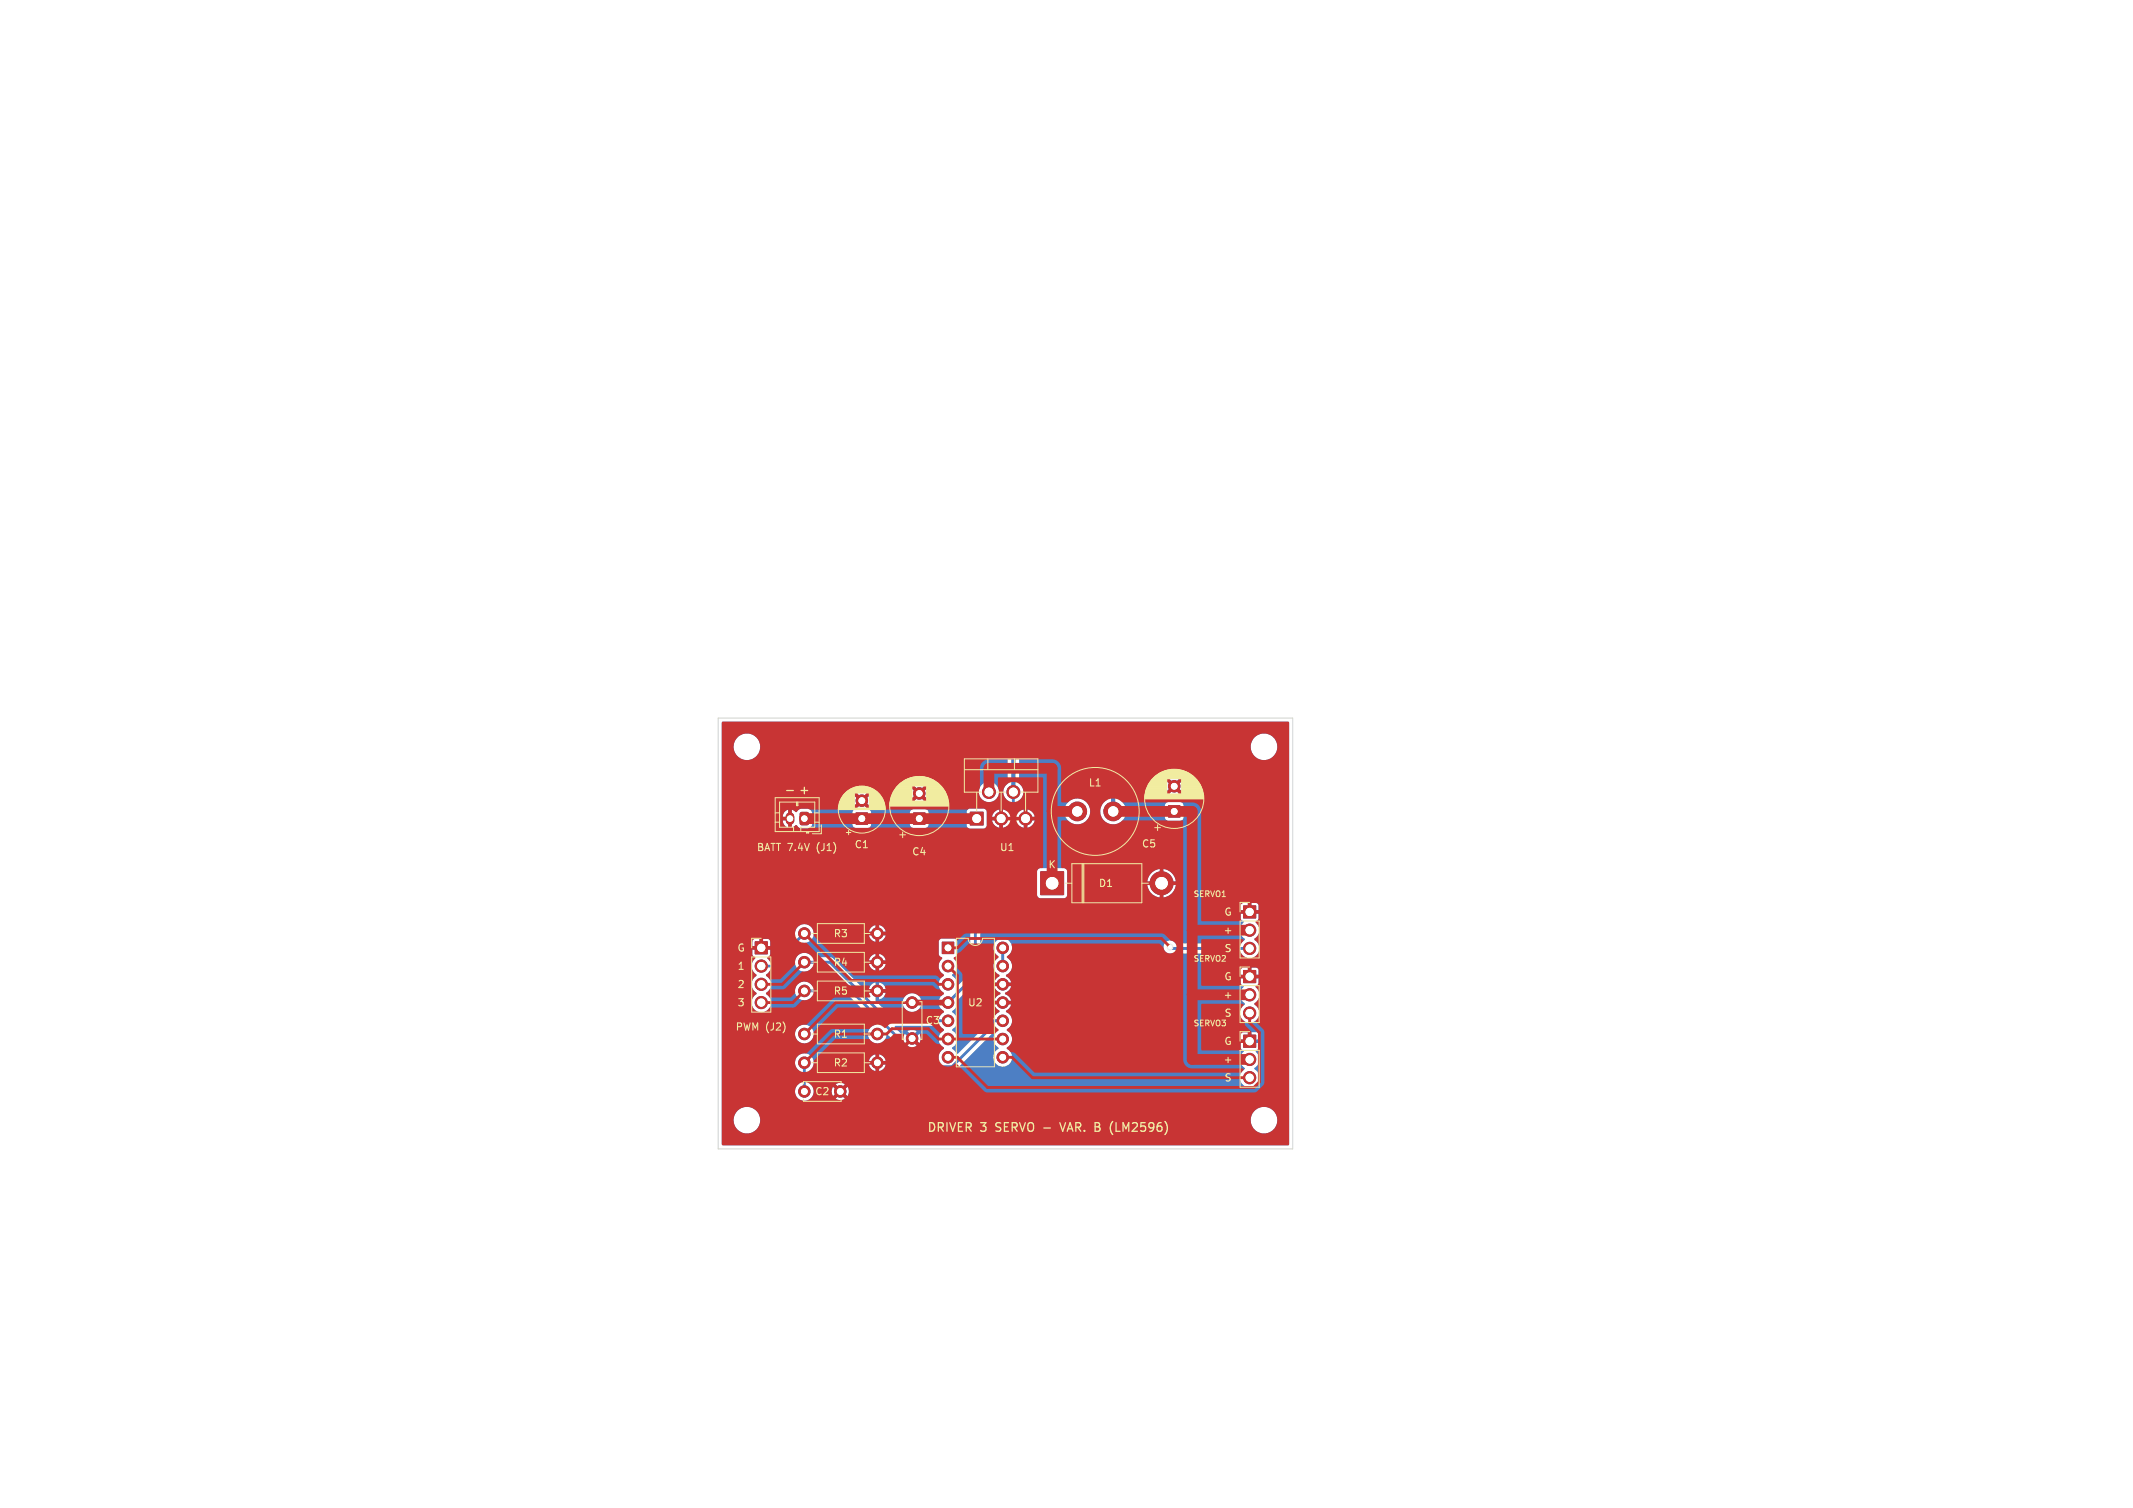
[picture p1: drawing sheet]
<svg xmlns="http://www.w3.org/2000/svg" width="297mm" height="210mm" viewBox="0 0 297 210" stroke-linecap="round" stroke-linejoin="round" font-family="sans-serif">
<defs><g id="words">
<g font-size="1.7" fill="#f2eda1">
<text x="111.1" y="110.9">+</text>
<text x="129" y="157.9">DRIVER</text>
<text x="136.5" y="157.9">3</text>
<text x="138.9" y="157.9">SERVO -</text>
<text x="148.5" y="157.9">VAR. B</text>
<text x="156" y="157.9">(LM2596)</text>
</g>
<g font-size="1.4" fill="#f2eda1">
<text x="151.5" y="109.7">L1</text>
<text x="105.3" y="118.7">BATT 7.4V</text>
<text x="113.9" y="118.7">(J1)</text>
<text x="118.9" y="118.3">C1</text>
<text x="126.9" y="119.3">C4</text>
<text x="139.1" y="118.7">U1</text>
<text x="158.9" y="118.2">C5</text>
<text x="145.9" y="121.1">K</text>
<text x="152.9" y="123.7">D1</text>
<text x="116" y="130.7">R3</text>
<text x="170.3" y="130.3">+</text>
<text x="170.4" y="127.7">G</text>
<text x="102.6" y="132.7">G</text>
<text x="102.6" y="135.3">1</text>
<text x="102.6" y="137.8">2</text>
<text x="116" y="134.7">R4</text>
<text x="170.4" y="136.7">G</text>
<text x="170.4" y="132.8">S</text>
<text x="102.3" y="143.7">PWM (J2)</text>
<text x="102.6" y="140.3">3</text>
<text x="116" y="138.7">R5</text>
<text x="128.8" y="142.8">C3</text>
<text x="134.7" y="140.3">U2</text>
<text x="170.3" y="139.3">+</text>
<text x="170.4" y="141.8">S</text>
<text x="116" y="144.7">R1</text>
<text x="116" y="148.7">R2</text>
<text x="170.3" y="148.3">+</text>
<text x="170.4" y="145.7">G</text>
<text x="113.4" y="152.7">C2</text>
<text x="170.4" y="150.8">S</text>
</g>
<g font-size="1.1" fill="#f2eda1">
<text x="166.1" y="125.1">SERVO1</text>
<text x="166.1" y="134.1">SERVO2</text>
<text x="166.1" y="143.1">SERVO3</text>
</g>
</g></defs>
<g fill="#4d7fc4" stroke="#4d7fc4" stroke-width=".14">
<path d="M131.2 131.2h1.6v1.6h-1.6z"/>
<path d="M173.2 135.2h1.7v1.7h-1.7z"/>
<path d="M111.5 113.2l.9-.1 .2 .2v1.3l-.2 .3h-.7l-.3-.2z"/>
<path d="M162.7 112.2h1.6v1.6h-1.6z"/>
<path d="M119.2 113.2h1.6v1.6h-1.6z"/>
<path d="M173.2 144.2h1.7v1.7h-1.7z"/>
<path d="M105.1 131.2h1.7v1.6h-1.7z"/>
<path d="M173.2 126.2h1.7v1.6h-1.7z"/>
<path d="M144.9 121.4h3.2v3.2h-3.2z"/>
<path d="M127.2 113.2h1.6v1.6h-1.6z"/>
<path d="M135.1 113.1h1.8v1.8h-1.8z"/>
<circle cx="132" cy="134.5" r=".8"/>
<circle cx="132" cy="137.1" r=".8"/>
<circle cx="132" cy="139.6" r=".8"/>
<circle cx="132" cy="142.2" r=".8"/>
<circle cx="132" cy="144.7" r=".8"/>
<circle cx="132" cy="147.2" r=".8"/>
<circle cx="139.6" cy="147.2" r=".8"/>
<circle cx="139.6" cy="144.7" r=".8"/>
<circle cx="139.6" cy="142.2" r=".8"/>
<circle cx="139.6" cy="139.6" r=".8"/>
<circle cx="139.6" cy="137.1" r=".8"/>
<circle cx="139.6" cy="134.5" r=".8"/>
<circle cx="139.6" cy="132" r=".8"/>
<circle cx="174" cy="138.5" r=".85"/>
<circle cx="174" cy="141.1" r=".85"/>
<circle cx="163.5" cy="109.5" r=".8"/>
<circle cx="112" cy="130" r=".8"/>
<circle cx="122.2" cy="130" r=".8"/>
<circle cx="127" cy="139.6" r=".8"/>
<circle cx="127" cy="144.6" r=".8"/>
<circle cx="120" cy="111.5" r=".8"/>
<circle cx="174" cy="147.5" r=".85"/>
<circle cx="174" cy="150.1" r=".85"/>
<circle cx="150" cy="113" r="1.3"/>
<circle cx="155" cy="113" r="1.3"/>
<circle cx="106" cy="134.5" r=".85"/>
<circle cx="106" cy="137.1" r=".85"/>
<circle cx="106" cy="139.6" r=".85"/>
<circle cx="112" cy="144" r=".8"/>
<circle cx="122.2" cy="144" r=".8"/>
<circle cx="174" cy="129.5" r=".85"/>
<circle cx="174" cy="132.1" r=".85"/>
<circle cx="112" cy="148" r=".8"/>
<circle cx="122.2" cy="148" r=".8"/>
<circle cx="161.7" cy="123" r="1.6"/>
<circle cx="112" cy="134" r=".8"/>
<circle cx="122.2" cy="134" r=".8"/>
<circle cx="128" cy="110.5" r=".8"/>
<circle cx="112" cy="152" r=".8"/>
<circle cx="117" cy="152" r=".8"/>
<circle cx="112" cy="138" r=".8"/>
<circle cx="122.2" cy="138" r=".8"/>
<circle cx="137.7" cy="110.3" r=".9"/>
<circle cx="139.4" cy="114" r=".9"/>
<circle cx="141.1" cy="110.3" r=".9"/>
<circle cx="142.8" cy="114" r=".9"/>
</g>
<path d="M110 113.7v.6" fill="none" stroke="#4d7fc4" stroke-width="1.2"/>
<circle cx="162.9" cy="131.9" r=".4" fill="#ececec" stroke="#ececec" stroke-width=".14"/>
<path d="M141.1 110.3v-6.3h13.9v9" fill="none" stroke="#4d7fc4" stroke-width=".6"/>
<path d="M141.1 110.3v5.2l-5.3 5.3v15l-3.8 3.8M112 130l-4.5 4.5h-1.5M112 134h3.6l8.1 8.2h8.3M112 138h6.5l10.6 10.6h3.5l5.7-5.8v-.6h1.3M139.6 132v2.5M162.9 131.9l.2 .2h10.9M112 148v4" fill="none" stroke="#4d7fc4" stroke-width=".4"/>
<g fill="#4d7fc4">
<path d="M124.6 142.9h6.2l.6 .4v.2a1.4 1.4 0 0 0 0 2.5v.1a1.36 1.36 0 0 0-.6 1.6l-.2 .2-1.3-.1-1.8-1.8v-.3l.2-.1-.7-.6 .2-.1 .2-.2 .6 .6a1.19 1.19 0 0 0 0-1.3l-.6 .6-.1-.2-.3-.2 .7-.6-.6-.2-.6 .1-.2 .1 .7 .6-.3 .2-.1 .2-.6-.6-.1 .2h-.2l-1.1-1.1z"/>
<path d="M100.5 100.6l.1-.1h78.8l.1 .1v58.8l-.1 .1h-78.8l-.1-.1v-3.3h1.6a1.85 1.85 0 0 0 1.9 1.8 1.85 1.85 0 0 0 1.8-1.8h68.3l.1 .2a1.86 1.86 0 0 0 2.9 1.2 1.86 1.86 0 0 0-.3-3.2 1.86 1.86 0 0 0-2.7 1.8h-68.3l.1-.2a1.86 1.86 0 0 0-2-1.8 1.86 1.86 0 0 0-1.8 2h-1.6v-4.1h10.2v.2a1.31 1.31 0 0 0 1.4 1.1 1.31 1.31 0 0 0 1.2-1.3h2.5l.2 .7 .6-.7 .1 .2 .3 .2-.7 .6 .6 .2 .8-.2-.7-.6 .2-.1 .2-.3 .6 .7a1.19 1.19 0 0 0 0-1.4l-.6 .7-.2-.3-.2-.1 .7-.6-.8-.2-.6 .2 .7 .6-.2 .1-.2 .3-.6-.7-.2 .7h-2.5a1.79 1.79 0 0 0-.6-1.2v-.7h59.9a1.36 1.36 0 0 0 2.1 1.1 1.36 1.36 0 0 0 0-2.3v-.2a1.37 1.37 0 0 0 .2-2.2v-.2l.3-.3 .1-.8h-.9v-.4h.9l-.1-.8-.3-.2h-.6v.8h-.6v-.8h-.7l-.2 .1-.1 .9h.9v.4h-.9l.1 .8 .4 .4a1.44 1.44 0 0 0 .1 2.3v.2a1.43 1.43 0 0 0-.7 1.2h-59.9v-1l.4-.4 .2-.5h7.7l.3 .6 .6 .4v-.9l.2 .1 .3-.1v.9l.7-.4 .2-.6h-.8l.1-.2-.1-.2h.8l-.2-.6-.7-.4v.9l-.2-.1-.3 .1v-.9l-.6 .4-.3 .6h.8v.2v.2h-8.5a1.32 1.32 0 0 0-1.9-1.4 1.32 1.32 0 0 0-.1 2.4v1.7a1.35 1.35 0 0 0-.6 1.1h-10.2v-8h10.2v.2a1.31 1.31 0 0 0 2.1 .8 1.31 1.31 0 0 0-.2-2.2 1.31 1.31 0 0 0-1.9 1.2h-10.2v-4.4h4.1l.1 .3a1.36 1.36 0 0 0 2.1 .8 1.36 1.36 0 0 0-.1-2.3v-.1l.3-.3h3.7a1.35 1.35 0 0 0 1 1.3 1.35 1.35 0 0 0 1.5-.6h5l3.8 3.8v.1a1.71 1.71 0 0 0-1.1 1.2 1.32 1.32 0 0 0 1.1 1.5 1.32 1.32 0 0 0 1.5-1.1h.2l5 5 .3 .1h3.6l.4-.2 5.3-5.3h.2v.2a1.42 1.42 0 0 0 .6 2l-.1 .1a1.31 1.31 0 0 0-.4 2 1.31 1.31 0 0 0 2.1-.1 1.31 1.31 0 0 0-.5-1.9v-.2a1.39 1.39 0 0 0 0-2.5v-.1a1.3 1.3 0 0 0 .1-2.2h32.3l.1 .2a1.36 1.36 0 0 0 2.1 .9 1.36 1.36 0 0 0-.1-2.3v-.2a1.37 1.37 0 0 0 .2-2.2v-.2l.3-.3 .1-.8h-.9v-.4h.9l-.1-.8-.3-.2h-.6v.8h-.6v-.8h-.7l-.2 .1-.1 .9h.9v.4h-.9l.1 .8 .4 .4a1.44 1.44 0 0 0 .1 2.3v.2a1.43 1.43 0 0 0-.7 1.2h-32.3l-.2-.2v-.1l.4-.4 .3-.5h-.9l.1-.3-.1-.2h.9l-.3-.6-.5-.4-.1-.1a1.49 1.49 0 0 0 .9-1h-.9l.1-.2-.1-.3h.9a1.34 1.34 0 0 0-.7-.8v-.2a1.4 1.4 0 0 0 .2-2.4v-.3a1.33 1.33 0 0 0 .6-1.2h21.1v.2a.91 .91 0 0 0 1 .7h9.8a1.39 1.39 0 0 0 2.1 .3 1.39 1.39 0 0 0-.2-2.2v-.2a1.37 1.37 0 0 0 .2-2.2v-.2l.3-.3 .1-.8h-.9v-.4h.9l-.1-.8-.3-.2h-.6v.8h-.6v-.8h-.7l-.2 .1-.1 .9h.9v.4h-.9l.1 .8 .4 .4a1.44 1.44 0 0 0 .1 2.3v.2l-.5 .5h-9.1a.91 .91 0 0 0-1.1-.4 .91 .91 0 0 0-.6 .9h-21.1v-.1a1.32 1.32 0 0 0-2.1-.8 1.32 1.32 0 0 0 .1 2.2v.2a1.33 1.33 0 0 0 .2 2.4l.1 .1-.5 .4-.3 .5h.9l-.1 .3 .1 .2h-.9l.3 .6 .6 .4v.1a1.49 1.49 0 0 0-.9 1h.9l-.1 .2 .1 .3h-.9a1.34 1.34 0 0 0 .7 .8v.3l-.6 .4-.4 .1-.3 .2-.2 .3v.5l-4.2 4.2h-.2l-.6-.6v-.2a1.39 1.39 0 0 0 0-2.5v-.1a1.37 1.37 0 0 0 0-2.4v-.1a1.45 1.45 0 0 0 .7-1.5l3-3 .2-.3v-11.4h7.9l.1 .4 .3 .1h3.3l.4-.1 .1-.3v-1.5h11.2a1.99 1.99 0 0 0 1.7 1.8v-1.2h.5v1.2a2 2 0 0 0 1.7-1.8h-1.2v-.4h1.2a1.99 1.99 0 0 0-1.7-1.8v1.2h-.5v-1.2a2 2 0 0 0-1.7 1.8h1.2v.4h-12.4v-1.9l-.3-.3-3.4-.1-.4 .1-.1 .3v3.3h-7.9v-3.5l5.1-5.1 .2-.3 .1-.7 .6 .3v-.8h.5v.8l.5-.2 .3-.3 .3-.6h-.8v-.4h.8l-.2-.5-.3-.3h4.6a1.8 1.8 0 0 0 2.6 1.6 1.8 1.8 0 0 0 .3-3.1 1.8 1.8 0 0 0-2.9 1.2v.3h-4.6l-.6-.3v.8h-.5v-.8l-.5 .3-.2-.2 .1-1.3a1.47 1.47 0 0 0 0-2.4v-4.2l.1-.1h12.1l.1 .1v6.5a1.81 1.81 0 0 0-.5 2.8 1.81 1.81 0 0 0 2.9-.4h5.6l.1 .4 .3 .1h1.8l.3-.1 .1-.3v-1.8l-.1-.3-.3-.1-1.9 .1-.3 .3v1.7h-5.6a1.91 1.91 0 0 0-.8-2.5v-1.8h6.5l.2 .7 .6-.7 .1 .2 .3 .2-.7 .6 .6 .2 .8-.2-.7-.6 .3-.2 .1-.2 .6 .7a1.19 1.19 0 0 0 0-1.4l-.6 .7-.2-.3-.2-.1 .7-.6-.8-.2-.6 .2 .7 .6-.2 .1-.2 .3-.6-.7-.2 .7h-6.5v-5.4h18.3a1.86 1.86 0 0 0 2.8 1.5 1.86 1.86 0 0 0 .1-3.1 1.86 1.86 0 0 0-2.8 1.3l-.1 .3h-18.3a.8 .8 0 0 0-.9-.9h-13.8a.8 .8 0 0 0-.8 .9v5a1.51 1.51 0 0 0 .1 2.5l-.1 1.4-.7-.3v.8h-.4v-.8l-.2 .1-.6 .4-.3 .6h.8v.4h-.8l.3 .6 .3 .3 .5 .2v-.8h.4v.8l.6-.2h.1v.2l-5 5-.2 .3v14.9l-1.5 1.6h-.2l-.1-.1a1.64 1.64 0 0 0-.7-1.2v-.1a1.33 1.33 0 0 0 .2-2.2v-.2l.4-.1 .1-.4v-1.7l-.1-.3-.4-.1h-1.7l-.3 .3-.1 1.9 .5 .6a1.41 1.41 0 0 0 .2 2.3v.1a1.37 1.37 0 0 0 0 2.4v.2a1.37 1.37 0 0 0 0 2.4l-.6 .6h-6.7l-1.9-1.9h3.5a1.31 1.31 0 0 0 1.9 1.2 1.31 1.31 0 0 0 .2-2.2 1.31 1.31 0 0 0-2.1 .8v.2h-3.5l-.3-.3v-1l.2 .1 .3-.1v.9l.7-.4 .2-.6h-.8l.1-.2-.1-.2h.8l-.2-.6-.7-.4v.9l-.2-.1-.3 .1v-.9l-.3 .1-.3 .3-.3 .6h.8v.2v.2h-1l-4-4h4.2l.3 .6 .6 .4v-.9l.2 .1 .3-.1v.9h.1l.6-.4 .2-.6h-.8l.1-.2-.1-.2h.8l-.2-.6-.4-.3-.3-.1v.9l-.2-.1-.3 .1v-.9l-.5 .2-.3 .4-.1 .4h.8v.2v.2h-5l-.8-.7-.3-.2h-2.6a1.32 1.32 0 0 0-2-.2 1.32 1.32 0 0 0 .1 2 1.32 1.32 0 0 0 2-.4h2.1l2.4 2.4-.2 .2h-4.3a1.35 1.35 0 0 0-1.5-.6 1.35 1.35 0 0 0-1 1.3h-3.7a1.39 1.39 0 0 0-.3-2.1v-.2l.2-.1a.5 .5 0 0 1 .6-.4l.4-.1 3.8-3.8a1.45 1.45 0 0 0 1.6-1.1h7.7l.3 .6 .6 .4v-.9l.2 .1 .3-.1v.9l.7-.4 .2-.6h-.8l.1-.2-.1-.2h.8a1.18 1.18 0 0 0-.9-1v.9l-.2-.1-.3 .1v-.9l-.5 .2-.4 .6v.2h.8v.2v.2h-8.5a1.33 1.33 0 0 0-1.4-1.5 1.33 1.33 0 0 0-1.2 1.6l-3.4 3.4-.2 .1-.2-.3a.35 .35 0 0 1 .3-.4v-.9h-.8v-.4h.8v-.9l-.2-.1h-.8v.8h-.4v-.8h-.8l-.2 .2v.8h.8v.4h-.8v.8l.3 .3v.2a1.38 1.38 0 0 0 .2 2.2v.2a1.39 1.39 0 0 0 0 2.4v.1a1.43 1.43 0 0 0-.7 1.2h-4.1v-25.3h8.5l.2 .5 .6 .4v-.9l.1 .1 .3-.1v.9l.7-.3 .3 .3 .4 .2 1.1-.1 .4-.5h5.6l.1 .4 .4 .1h1.7l.3-.1 .1-.4h5.4l.1 .4 .4 .1h1.7l.3-.1 .1-.3h5.3l.1 .4 .4 .1h1.9l.3-.1 .1-.3v-2l-.1-.3-.3-.1h-1.9l-.4 .1-.1 .4v1.8h-5.3v-1.8l-.1-.3-.4-.1h-1.6l-.4 .1-.1 .4v1.6h-5.4v-1.7a.7 .7 0 0 0-.6-.5l-.7-.7 .3-.2 .1-.2 .6 .7a1.19 1.19 0 0 0 0-1.4l-.6 .7-.1-.2-.3-.2 .6-.6h6.2l.2 .7 .6-.7 .1 .2 .3 .2-.7 .6 .8 .2 .6-.2-.7-.6 .3-.2 .1-.2 .6 .7 .2-.5v-.4h7.1v.2a1.41 1.41 0 0 0 2.2 .9 1.41 1.41 0 0 0-.2-2.4 1.41 1.41 0 0 0-2 1.3h-7.1l-.2-.5-.6 .7-.2-.3-.2-.1 .7-.6-.8-.2-.6 .2 .7 .6-.2 .1-.2 .3-.6-.7-.2 .7h-6.1a1.18 1.18 0 0 0-1.4 0l.7 .6-.2 .1-.2 .3-.6-.7-.2 .5 .1 .6 .1 .3 .6-.7 .1 .2 .3 .2-.8 .8a.49 .49 0 0 0-.5 .5v1.6h-5.6v-1.6a.74 .74 0 0 0-.7-.6h-.9l-.7 .5-.6-.3v.9l-.1-.1-.3 .1v-.9a.99 .99 0 0 0-.8 1h.7l-.1 .2 .1 .2h-.7v.1h-8.5v-10.2h1.6l.1 .2a1.86 1.86 0 0 0 2.9 1.2 1.86 1.86 0 0 0-.3-3.2 1.86 1.86 0 0 0-2.7 1.8h-1.6z"/>
</g>
<g fill="#fff" stroke="#fff" stroke-width=".14">
<circle cx="162.9" cy="131.9" r=".2"/>
<circle cx="132" cy="132" r=".4"/>
<circle cx="132" cy="134.5" r=".4"/>
<circle cx="132" cy="137.1" r=".4"/>
<circle cx="132" cy="139.6" r=".4"/>
<circle cx="132" cy="142.2" r=".4"/>
<circle cx="132" cy="144.7" r=".4"/>
<circle cx="132" cy="147.2" r=".4"/>
<circle cx="139.6" cy="147.2" r=".4"/>
<circle cx="139.6" cy="144.7" r=".4"/>
<circle cx="139.6" cy="142.2" r=".4"/>
<circle cx="139.6" cy="139.6" r=".4"/>
<circle cx="139.6" cy="137.1" r=".4"/>
<circle cx="139.6" cy="134.5" r=".4"/>
<circle cx="139.6" cy="132" r=".4"/>
<circle cx="174" cy="136" r=".5"/>
<circle cx="174" cy="138.5" r=".5"/>
<circle cx="174" cy="141.1" r=".5"/>
<circle cx="112" cy="114" r=".37"/>
<circle cx="110" cy="114" r=".38"/>
<circle cx="163.5" cy="113" r=".4"/>
<circle cx="163.5" cy="109.5" r=".4"/>
<circle cx="112" cy="130" r=".4"/>
<circle cx="122.2" cy="130" r=".4"/>
<circle cx="127" cy="139.6" r=".4"/>
<circle cx="127" cy="144.6" r=".4"/>
<circle cx="104" cy="104" r="1.6"/>
<circle cx="120" cy="114" r=".4"/>
<circle cx="120" cy="111.5" r=".4"/>
<circle cx="174" cy="145" r=".5"/>
<circle cx="174" cy="147.5" r=".5"/>
<circle cx="174" cy="150.1" r=".5"/>
<circle cx="104" cy="156" r="1.6"/>
<circle cx="150" cy="113" r=".65"/>
<circle cx="155" cy="113" r=".65"/>
<circle cx="106" cy="132" r=".5"/>
<circle cx="106" cy="134.5" r=".5"/>
<circle cx="106" cy="137.1" r=".5"/>
<circle cx="106" cy="139.6" r=".5"/>
<circle cx="112" cy="144" r=".4"/>
<circle cx="122.2" cy="144" r=".4"/>
<circle cx="176" cy="104" r="1.6"/>
<circle cx="176" cy="156" r="1.6"/>
<circle cx="174" cy="127" r=".5"/>
<circle cx="174" cy="129.5" r=".5"/>
<circle cx="174" cy="132.1" r=".5"/>
<circle cx="112" cy="148" r=".4"/>
<circle cx="122.2" cy="148" r=".4"/>
<circle cx="146.5" cy="123" r=".8"/>
<circle cx="161.7" cy="123" r=".8"/>
<circle cx="112" cy="134" r=".4"/>
<circle cx="122.2" cy="134" r=".4"/>
<circle cx="128" cy="114" r=".4"/>
<circle cx="128" cy="110.5" r=".4"/>
<circle cx="112" cy="152" r=".4"/>
<circle cx="117" cy="152" r=".4"/>
<circle cx="112" cy="138" r=".4"/>
<circle cx="122.2" cy="138" r=".4"/>
<circle cx="136" cy="114" r=".55"/>
<circle cx="137.7" cy="110.3" r=".55"/>
<circle cx="139.4" cy="114" r=".55"/>
<circle cx="141.1" cy="110.3" r=".55"/>
<circle cx="142.8" cy="114" r=".55"/>
</g>
<g fill="#c83434" stroke="#c83434" stroke-width=".14">
<path d="M131.2 131.2h1.6v1.6h-1.6z"/>
<path d="M173.2 135.2h1.7v1.7h-1.7z"/>
<path d="M111.5 113.2l.9-.1 .2 .2v1.3l-.2 .3h-.7l-.3-.2z"/>
<path d="M162.7 112.2h1.6v1.6h-1.6z"/>
<path d="M119.2 113.2h1.6v1.6h-1.6z"/>
<path d="M173.2 144.2h1.7v1.7h-1.7z"/>
<path d="M105.1 131.2h1.7v1.6h-1.7z"/>
<path d="M173.2 126.2h1.7v1.6h-1.7z"/>
<path d="M144.9 121.4h3.2v3.2h-3.2z"/>
<path d="M127.2 113.2h1.6v1.6h-1.6z"/>
<path d="M135.1 113.1h1.8v1.8h-1.8z"/>
<circle cx="132" cy="134.5" r=".8"/>
<circle cx="132" cy="137.1" r=".8"/>
<circle cx="132" cy="139.6" r=".8"/>
<circle cx="132" cy="142.2" r=".8"/>
<circle cx="132" cy="144.7" r=".8"/>
<circle cx="132" cy="147.2" r=".8"/>
<circle cx="139.6" cy="147.2" r=".8"/>
<circle cx="139.6" cy="144.7" r=".8"/>
<circle cx="139.6" cy="142.2" r=".8"/>
<circle cx="139.6" cy="139.6" r=".8"/>
<circle cx="139.6" cy="137.1" r=".8"/>
<circle cx="139.6" cy="134.5" r=".8"/>
<circle cx="139.6" cy="132" r=".8"/>
<circle cx="174" cy="138.5" r=".85"/>
<circle cx="174" cy="141.1" r=".85"/>
<circle cx="163.5" cy="109.5" r=".8"/>
<circle cx="112" cy="130" r=".8"/>
<circle cx="122.2" cy="130" r=".8"/>
<circle cx="127" cy="139.6" r=".8"/>
<circle cx="127" cy="144.6" r=".8"/>
<circle cx="120" cy="111.5" r=".8"/>
<circle cx="174" cy="147.5" r=".85"/>
<circle cx="174" cy="150.1" r=".85"/>
<circle cx="150" cy="113" r="1.3"/>
<circle cx="155" cy="113" r="1.3"/>
<circle cx="106" cy="134.5" r=".85"/>
<circle cx="106" cy="137.1" r=".85"/>
<circle cx="106" cy="139.6" r=".85"/>
<circle cx="112" cy="144" r=".8"/>
<circle cx="122.2" cy="144" r=".8"/>
<circle cx="174" cy="129.5" r=".85"/>
<circle cx="174" cy="132.1" r=".85"/>
<circle cx="112" cy="148" r=".8"/>
<circle cx="122.2" cy="148" r=".8"/>
<circle cx="161.7" cy="123" r="1.6"/>
<circle cx="112" cy="134" r=".8"/>
<circle cx="122.2" cy="134" r=".8"/>
<circle cx="128" cy="110.5" r=".8"/>
<circle cx="112" cy="152" r=".8"/>
<circle cx="117" cy="152" r=".8"/>
<circle cx="112" cy="138" r=".8"/>
<circle cx="122.2" cy="138" r=".8"/>
<circle cx="137.7" cy="110.3" r=".9"/>
<circle cx="139.4" cy="114" r=".9"/>
<circle cx="141.1" cy="110.3" r=".9"/>
<circle cx="142.8" cy="114" r=".9"/>
</g>
<path d="M110 113.7v.6" fill="none" stroke="#c83434" stroke-width="1.2"/>
<circle cx="162.9" cy="131.9" r=".4" fill="#ececec" stroke="#ececec" stroke-width=".14"/>
<path d="M112 114h24M137.7 110.3v-3.3h8.8v16M146.5 113h3.5M155 113h11v34.5h8M166 138.5h8M166 129.5h8" fill="none" stroke="#c83434" stroke-width="1.5"/>
<path d="M112 138l-1.6 1.6h-4.4M112 130l6.5 6.5h11.7l.5 .6h1.3M112 134l-3.1 3.1h-2.9M127 139.6h-10.6l-4.4 4.4M132 134.5l1.3 1.3v8.9M162.9 131.9l-1.2-1.2h-27.1l-1.3 1.3h-1.3M139.6 147.2h1.3l2.9 2.9h30.2M139.6 144.7h-8.9l-1.4-1.4h-5.1l-.7 .7h-7.5l-4 4M174 141.1v1.3l1.4 1.4v6.9l-.8 .7h-37.1l-4.2-4.2h-1.3" fill="none" stroke="#c83434" stroke-width=".4"/>
<path d="M127 139.6h5" fill="none" stroke="#c83434" stroke-width=".8"/>
<g fill="#c83434">
<path d="M167.3 139.9l.1-.1h5.6l.2 .1a1.5 1.5 0 0 0 .1 2.4l.1 .5 .8 .9 .1 .9h-.6v-.8h-.7l-.2 .1-.1 .9h.9v.4h-.9l.1 .9-.1 .2h-5.4v-.2z"/>
<path d="M133.3 132.8l.5-.3 1.1-1.1h3.3l.2 .1a1.55 1.55 0 0 0 .7 1.8h-.1a1.35 1.35 0 0 0-.7 1.3 1.35 1.35 0 0 0 .8 1.2v.2a1.22 1.22 0 0 0-.7 .8h.9l-.1 .3 .1 .2h-.9a1.67 1.67 0 0 0 .9 1v.1a1.49 1.49 0 0 0-.9 1h.9l-.1 .2 .1 .3h-.9a1.34 1.34 0 0 0 .7 .8l.1 .2a1.4 1.4 0 0 0-.9 1.2 1.4 1.4 0 0 0 .8 1.3l-.7 .6h-4.2l-.2-.1v-8.1l-.2-.4-.5-.5a1.94 1.94 0 0 0-.5-1.5l.4-.2z"/>
<path d="M122.5 137.8h.8l-.1-.4 .2-.2h6.4l.6 .5 .5 .1 .5 .5-.4 .4h-3a1.44 1.44 0 0 0-2.2 .2h-2.6l-.1-.1 .2-.6h-.8l.1-.2z"/>
<path d="M100.5 100.6l.1-.1h78.8l.1 .1v58.8l-.1 .1h-78.8l-.1-.1v-3.3h1.6a1.85 1.85 0 0 0 1.9 1.8 1.85 1.85 0 0 0 1.8-1.8h68.3l.1 .2a1.86 1.86 0 0 0 2.9 1.2 1.86 1.86 0 0 0-.3-3.2 1.86 1.86 0 0 0-2.7 1.8h-68.3l.1-.2a1.86 1.86 0 0 0-2-1.8 1.86 1.86 0 0 0-1.8 2h-1.6v-4.1h10.2v.1a1.3 1.3 0 0 0 1.4 1.2 1.3 1.3 0 0 0 1.2-1.3h2.5l.2 .7 .6-.7 .1 .2 .3 .2-.7 .6 .6 .2 .8-.2-.7-.6 .2-.1 .2-.3 .6 .7a1.19 1.19 0 0 0 0-1.4l-.6 .7-.2-.3-.2-.1 .7-.6-.8-.2-.6 .2 .7 .6-.2 .1-.2 .3-.6-.7-.2 .7h-2.5a1.31 1.31 0 0 0-1.3-1.3 1.31 1.31 0 0 0-1.3 1.3h-10.2v-4h10.2v.2a1.3 1.3 0 0 0 1.3 1.1 1.3 1.3 0 0 0 1.3-1.1h7.7l.3 .6 .6 .4v-.9l.2 .1 .3-.1v.9l.3-.1 .4-.3 .2-.6h-.8l.1-.2-.1-.2h.8l-.2-.6-.7-.4v.9l-.2-.1-.3 .1v-.9l-.5 .2-.4 .6v.2h.8v.2v.2h-8.5v-.5l3-3h4.8a1.38 1.38 0 0 0 2.2 0l.5-.1 .7-.6h1.4a1.76 1.76 0 0 0 .1 1.3l.6-.6 .2 .2 .2 .1-.7 .6 .2 .1 .6 .1 .6-.2-.7-.6 .2-.1 .2-.2 .6 .6a1.2 1.2 0 0 0 .1-1.1l.2-.2h.7l1.2 1.2 .7 .2 .5 .5v.2a1.32 1.32 0 0 0-.4 2 1.32 1.32 0 0 0 2 0h.2l3.8 3.9 .5 .1h37.1l.5-.1 .8-.9 .2-.4v-7l-.2-.4-1.1-1.1a1.41 1.41 0 0 0-.1-2.3v-.2a1.37 1.37 0 0 0 .2-2.2v-.2l.3-.3 .1-.8h-.9v-.4h.9l-.1-.8-.3-.2h-.6v.8h-.6v-.8h-.7l-.2 .1-.1 .9h.9v.4h-.9l.1 .9-.1 .2h-5.3l-.1-.2v-6.2l.1-.1h5.6l.2 .1a1.37 1.37 0 0 0-.2 2.1 1.37 1.37 0 0 0 2-.1 1.37 1.37 0 0 0-.3-2v-.2a1.37 1.37 0 0 0 .2-2.2v-.2l.3-.3 .1-.8h-.9v-.4h.9l-.1-.8-.3-.2h-.6v.8h-.6v-.8h-.7l-.2 .1-.1 .9h.9v.4h-.9l.1 .9-.1 .2h-5.3l-.1-.1v-15.3l-.1-.4-.4-.5-.6-.2-1.9-.1h-7.9a1.83 1.83 0 0 0-2.7 0 1.83 1.83 0 0 0 0 2.6 1.83 1.83 0 0 0 2.7 0h8.2h.1l.1 33.5 .2 .4 .2 .3 .6 .3h7.2l.1 .1v.1l-.3 .4h-28.7l-2.7-2.7-.7-.2-.5-.4v-.3a1.37 1.37 0 0 0 0-2.4v-.1a1.32 1.32 0 0 0 .7-1.2 1.32 1.32 0 0 0-.8-1.2v-.1l.4-.4 .3-.5h-.9l.1-.3-.1-.2h.9l-.3-.6-.5-.4-.1-.1a1.49 1.49 0 0 0 .9-1h-.9l.1-.2-.1-.3h.9a1.34 1.34 0 0 0-.7-.8v-.2a1.4 1.4 0 0 0 .8-1.2 1.4 1.4 0 0 0-.7-1.3v-.2a1.35 1.35 0 0 0 .7-1.6l.1-.1h20.4l.6 .6a.91 .91 0 0 0 1 .8 .91 .91 0 0 0 .8-1 .91 .91 0 0 0-.8-.9l-.8-.7-.4-.2h-27.2l-.5 .2-.8 .7-.5-.2h-1.6l-.4 .1-.1 .4v1.7l.5 .6a1.41 1.41 0 0 0 .2 2.3l-.4 .4-.8-.4h-11.4l-1.6-1.6h3.8l.3 .6 .6 .4v-.9l.2 .1 .3-.1v.9l.5-.2 .4-.6v-.2h-.8l.1-.2-.1-.2h.8l-.1-.4-.3-.4-.5-.2v.9l-.2-.1-.3 .1v-.9l-.6 .4-.3 .6h.8v.2v.2h-4.6l-3.9-4h7.7l.3 .6 .6 .4v-.9l.2 .1 .3-.1v.9l.7-.4 .2-.6h-.8l.1-.2-.1-.2h.8a1.18 1.18 0 0 0-.9-1v.9l-.2-.1-.3 .1v-.9l-.5 .2-.4 .6v.2h.8v.2v.2h-8.5a1.31 1.31 0 0 0-1.3-1.5 1.31 1.31 0 0 0-1.3 1.4 1.31 1.31 0 0 0 1.6 1.2l5.9 5.8 .3 .1h2.5l.1 .2-.1 .4h.8v.2v.2h-.8l.2 .6-.1 .1h-4.8l-.2 .1-3.8 3.7a1.32 1.32 0 0 0-1.6 .9 1.32 1.32 0 0 0 1 1.6 1.32 1.32 0 0 0 1.6-1v-.5l3.4-3.4h9.1a1.44 1.44 0 0 0 2.2 .2h3l.4 .3v.2a1.37 1.37 0 0 0 0 2.4l-.5 .5-1.2-1.2-.4-.1h-5.1l-.4 .1-.5 .5a1.71 1.71 0 0 0-1.6-.4l-.7 .5h-5l-.3 .1-3.4 3.3a1.33 1.33 0 0 0-1.6 1.3h-10.2v-8.4h4.1l.1 .3a1.41 1.41 0 0 0 1.1 1.1 1.41 1.41 0 0 0 1.4-.7h3.3l.3-.2 .9-.8a1.32 1.32 0 0 0 1.6-1.2 1.32 1.32 0 0 0-1.4-1.4 1.32 1.32 0 0 0-1.2 1.6l-.7 .6h-2.8l-.5-.6 .5-.5h1.8l.3-.1 2.4-2.4a1.32 1.32 0 0 0 1.6-.9 1.32 1.32 0 0 0-1-1.6 1.32 1.32 0 0 0-1.6 1v.5l-2.1 2.1h-1.4l-.5-.6a1.43 1.43 0 0 0 .2-2.3v-.2l.3-.3v-.8h-.8v-.4h.8v-.8l-.3-.2h-.7v.8h-.4v-.8h-.8l-.2 .1v.9h.8v.4h-.8v.8l.4 .4a1.43 1.43 0 0 0 .1 2.3v.2a1.39 1.39 0 0 0 0 2.4v.1a1.44 1.44 0 0 0-.7 1.2h-4.1v-25.3h8.5l.2 .5 .6 .4v-.9l.1 .1 .3-.1v.9l.7-.3 .3 .3 .4 .2h.9l.3-.1h21.9l.4 .1h1.8l.4-.1 .1-.3v-1.2h1.5v.4h-.8l.2 .5 .3 .3 .6 .3v-.8h.4v.8l.6-.3 .3-.3 .2-.5h-.8v-.4h2.4v.4h-.8l.2 .5 .3 .3 .5 .3v-.8h.5v.8l.6-.3 .3-.3 .2-.5h-.8v-.4h.8l-.2-.5-.3-.3-.6-.3v.8h-.5v-.8l-.4 .2-.3 .3-.3 .6h-.8l-.3-.6-.3-.3-.5-.2v.8h-.4v-.8l-.6 .3-.3 .3-.2 .5h-.7l-.1-.9-.4-.3h-1.8l-.4 .1h-13.6h-.4l-.7-.8 .3-.2 .1-.2 .6 .7a1.19 1.19 0 0 0 0-1.4l-.6 .7-.1-.2-.3-.2 .6-.6h6.2l.2 .7 .6-.7 .1 .2 .3 .2-.7 .6 .8 .2 .6-.2-.7-.6 .3-.2 .1-.2 .6 .7 .2-.5v-.4h7.1v.2a1.41 1.41 0 0 0 1.5 1.2 1.41 1.41 0 0 0 1.3-1.4h.6v.2a1.41 1.41 0 0 0 2.2 .9 1.41 1.41 0 0 0-.2-2.4 1.41 1.41 0 0 0-2 1.3h-.6l-.1-.7v-1.3h6.1h.1v12.5v.1a.61 .61 0 0 0-.8 .5v3.2l.1 .4 .3 .1 3.5-.1 .3-.3v-1.5l11.2 .1a2 2 0 0 0 1.7 1.7v-1.2h.5v1.2a2 2 0 0 0 1.7-1.8h-1.2v-.4h1.2a1.99 1.99 0 0 0-1.7-1.8v1.2h-.5v-1.2a2 2 0 0 0-1.7 1.8h1.2v.4h-12.4v-1.8a.59 .59 0 0 0-.8-.5v-.1v-6.4l.1-.1h.8a1.82 1.82 0 0 0 2.6-.1 1.82 1.82 0 0 0-.1-2.6 1.82 1.82 0 0 0-2.6 .1h-.8v-2.2h14.5l.2 .7 .6-.7 .1 .2 .3 .2-.7 .6 .8 .2 .6-.2-.7-.6 .3-.2 .1-.2 .6 .7 .2-.5v-.4l-.2-.5-.6 .7-.2-.3-.2-.1 .7-.6-.8-.2-.6 .2 .7 .6-.2 .1-.2 .3-.6-.7-.2 .7h-14.5l-.1-2.8-.3-.6-.5-.3-9.3-.1-.4 .1-.3 .3-.4 .6-.1 2.9-.1 .7h-7.1l-.2-.5-.6 .7-.2-.3-.2-.1 .7-.6-.8-.2-.6 .2 .7 .6-.2 .1-.2 .3-.6-.7-.2 .7h-6.2l-.5-.2h-.4l-.4 .2 .7 .6-.2 .1-.2 .3-.6-.7a1.19 1.19 0 0 0 0 1.4l.6-.7 .1 .2 .3 .2-.7 .8h-.4h-6.1l-.3-.1h-.9l-.4 .2-.4 .3-.6-.3v.9l-.1-.1-.3 .1v-.9a.99 .99 0 0 0-.8 1h.7l-.1 .2 .1 .2h-.7v.1h-8.5v-10.2h1.6l.1 .2a1.85 1.85 0 0 0 1.9 1.6 1.85 1.85 0 0 0 1.7-1.8h68.3l.1 .2a1.86 1.86 0 0 0 2.9 1.2 1.86 1.86 0 0 0-.3-3.2 1.86 1.86 0 0 0-2.7 1.8h-68.3l.1-.2a1.86 1.86 0 0 0-2-1.8 1.86 1.86 0 0 0-1.8 2h-1.6z"/>
</g>
<g fill="#fff" stroke="#fff" stroke-width=".14">
<circle cx="162.9" cy="131.9" r=".2"/>
<circle cx="132" cy="132" r=".4"/>
<circle cx="132" cy="134.5" r=".4"/>
<circle cx="132" cy="137.1" r=".4"/>
<circle cx="132" cy="139.6" r=".4"/>
<circle cx="132" cy="142.2" r=".4"/>
<circle cx="132" cy="144.7" r=".4"/>
<circle cx="132" cy="147.2" r=".4"/>
<circle cx="139.6" cy="147.2" r=".4"/>
<circle cx="139.6" cy="144.7" r=".4"/>
<circle cx="139.6" cy="142.2" r=".4"/>
<circle cx="139.6" cy="139.6" r=".4"/>
<circle cx="139.6" cy="137.1" r=".4"/>
<circle cx="139.6" cy="134.5" r=".4"/>
<circle cx="139.6" cy="132" r=".4"/>
<circle cx="174" cy="136" r=".5"/>
<circle cx="174" cy="138.5" r=".5"/>
<circle cx="174" cy="141.1" r=".5"/>
<circle cx="112" cy="114" r=".37"/>
<circle cx="110" cy="114" r=".38"/>
<circle cx="163.5" cy="113" r=".4"/>
<circle cx="163.5" cy="109.5" r=".4"/>
<circle cx="112" cy="130" r=".4"/>
<circle cx="122.2" cy="130" r=".4"/>
<circle cx="127" cy="139.6" r=".4"/>
<circle cx="127" cy="144.6" r=".4"/>
<circle cx="104" cy="104" r="1.6"/>
<circle cx="120" cy="114" r=".4"/>
<circle cx="120" cy="111.5" r=".4"/>
<circle cx="174" cy="145" r=".5"/>
<circle cx="174" cy="147.5" r=".5"/>
<circle cx="174" cy="150.1" r=".5"/>
<circle cx="104" cy="156" r="1.6"/>
<circle cx="150" cy="113" r=".65"/>
<circle cx="155" cy="113" r=".65"/>
<circle cx="106" cy="132" r=".5"/>
<circle cx="106" cy="134.5" r=".5"/>
<circle cx="106" cy="137.1" r=".5"/>
<circle cx="106" cy="139.6" r=".5"/>
<circle cx="112" cy="144" r=".4"/>
<circle cx="122.2" cy="144" r=".4"/>
<circle cx="176" cy="104" r="1.6"/>
<circle cx="176" cy="156" r="1.6"/>
<circle cx="174" cy="127" r=".5"/>
<circle cx="174" cy="129.5" r=".5"/>
<circle cx="174" cy="132.1" r=".5"/>
<circle cx="112" cy="148" r=".4"/>
<circle cx="122.2" cy="148" r=".4"/>
<circle cx="146.5" cy="123" r=".8"/>
<circle cx="161.7" cy="123" r=".8"/>
<circle cx="112" cy="134" r=".4"/>
<circle cx="122.2" cy="134" r=".4"/>
<circle cx="128" cy="114" r=".4"/>
<circle cx="128" cy="110.5" r=".4"/>
<circle cx="112" cy="152" r=".4"/>
<circle cx="117" cy="152" r=".4"/>
<circle cx="112" cy="138" r=".4"/>
<circle cx="122.2" cy="138" r=".4"/>
<circle cx="136" cy="114" r=".55"/>
<circle cx="137.7" cy="110.3" r=".55"/>
<circle cx="139.4" cy="114" r=".55"/>
<circle cx="141.1" cy="110.3" r=".55"/>
<circle cx="142.8" cy="114" r=".55"/>
</g>
<path d="M109.5 110.1h1M147.6 156.3l.4 1.2M155.4 156.3v1.2h.6" fill="none" stroke="#f2eda1" stroke-width=".18"/>
<g fill="none" stroke="#f2eda1" stroke-width=".14">
<path d="M107.9 111.1h6.2v4.7h-6.2zM107.9 114.5h.6M107.9 113.2h.6M110.5 115.8v-.6h-2v-3.5h5v3.5h-2v.6M110.9 111.7v.5h.2v-.5M111 111.7v.5M112.3 115.8v.2h.3v-.2M112.3 115.9h.3M113.5 114.5h.6M113.5 113.2h.6M114.4 114.9v1.2h-1.3M116.8 112.8h6.4"/>
<path d="M116.8 112.7h6.4M116.8 112.6h6.4M116.8 112.5h6.4M116.8 112.5h2.2M116.8 112.4h2.2M116.8 112.3h2.2M116.8 112.2h2.2M116.8 112.1h2.2M116.8 112h2.2M116.9 112h2.1M116.9 111.9h2.1M116.9 111.8h2.1"/>
<path d="M116.9 111.7h2.1M117 111.7h2M117 111.6h2M117 111.5h2M117 111.4h2M117.1 111.4h1.9M117.1 111.3h1.9M117.1 111.2h1.9M117.2 111.2h1.8M117.2 111.1h1.8M117.3 111h1.7M117.3 110.9h1.7"/>
<path d="M117.4 110.9h1.6M117.4 110.8h1.6M117.5 110.7h1.5M117.5 110.6h1.5M117.6 110.6h1.4M117.6 110.5h1.4M117.7 110.5h1.3M117.7 110.4h4.6M117.8 110.4h4.4M117.8 110.3h4.4M117.8 115.9h.7M117.9 110.3h4.2"/>
<path d="M118 110.2h4M118.1 110.1h3.8M118.2 115.6v.7M118.2 110.1h3.6M118.2 110h3.6M118.3 110h3.4M118.4 109.9h3.2M118.5 109.9h3M118.6 109.8h2.8M118.7 109.8h2.7M118.7 109.7h2.6M118.8 109.7h2.4"/>
<path d="M118.9 109.7h2.2M119.1 109.6h1.8M119.2 109.6h1.6M119.4 109.5h1.2M119.6 109.5h.8M121 111.1h1.8M121 111.7h2.1M121 112.2h2.2M121 111.3h1.9M121 111.2h1.9M121 111.2h1.8M121 111h1.7"/>
<path d="M121 110.9h1.7M121 110.8h1.6M121 110.7h1.5M121 110.6h1.4M121 110.5h1.4M121 110.5h1.3M121 112.5h2.2M121 112.4h2.2M121 112.3h2.2M121 112.1h2.2M121 112h2.2M121 112h2.1"/>
<path d="M121 111.9h2.1M121 111.8h2.1M121 111.7h2M121 111.6h2M121 111.5h2M121 111.4h2M121 111.4h1.9M121 110.9h1.6M121 110.6h1.5M123.9 112.2h8.2M123.9 112.1h8.2M123.9 112h8.2"/>
<path d="M123.9 111.9h8.2M123.9 111.8h8.2M124 111.7h8M124 111.6h8M124 111.5h3M124 111.4h3M124 111.3h3M124 111.2h3M124.1 111.2h2.9M124.1 111.1h2.9M124.1 111h2.9M124.1 110.9h2.9"/>
<path d="M124.2 110.9h2.8M124.2 110.8h2.8M124.2 110.7h2.8M124.2 110.6h2.8M124.3 110.6h2.7M124.3 110.5h2.7M124.3 110.4h2.7M124.4 110.4h2.6M124.4 110.3h2.6M124.4 110.2h2.6M124.5 110.2h2.5M124.5 110.1h2.5"/>
<path d="M124.6 110h2.4M124.6 109.9h2.4M124.7 109.9h2.3M124.7 109.8h2.3M124.8 109.8h2.2M124.8 109.7h2.2M124.8 109.6h2.2M124.9 109.6h2.1M124.9 109.5h2.1M125 109.5h2M125 109.4h6M125.1 109.4h5.8"/>
<path d="M125.1 109.3h5.8M125.2 109.3h5.6M125.2 109.2h5.6M125.3 109.2h5.4M125.3 116.3h.8M125.3 109.1h5.4M125.4 109.1h5.2M125.4 109h5.2M125.5 109h5M125.6 108.9h4.8M125.7 108.9h4.6M125.7 115.9v.8"/>
<path d="M125.7 108.8h4.6M125.8 108.8h4.4M125.9 108.7h4.2M126 108.7h4M126 108.6h4M126.1 108.6h3.8M126.2 108.6h3.6M126.3 108.5h3.4M126.4 108.5h3.2M126.4 108.4h3.2M126.5 108.4h3M126.7 108.4h2.6"/>
<path d="M126.8 108.3h2.4M126.9 108.3h2.2M127.1 108.2h1.8M127.2 108.2h1.6M127.5 108.2h1M129 111.1h2.9M129 111.2h3M129 111.2h2.9M129 111h2.9M129 110.9h2.9M129 110.9h2.8M129 110.8h2.8"/>
<path d="M129 110.7h2.8M129 110.6h2.8M129 110.6h2.7M129 110.5h2.7M129 110.4h2.7M129 110.4h2.6M129 110.3h2.6M129 110.2h2.6M129 110.2h2.5M129 110.1h2.5M129 110h2.4M129 109.9h2.4"/>
<path d="M129 109.9h2.3M129 109.8h2.3M129 109.8h2.2M129 109.7h2.2M129 109.6h2.2M129 109.6h2.1M129 109.5h2.1M129 109.5h2M129 111.5h3M129 111.4h3M129 111.3h3M134.3 107.2h10.2"/>
<path d="M136 110.3v2.7M136.6 110.3h-2.3v-4.6h10.2v4.6h-2.3M137.5 105.7v1.5M138.8 110.3h1.2M139.4 110.3v2.6M141.2 105.7v1.5M142.8 110.3v2.6M159.4 111.2h8.2M159.4 111.1h8.2M159.4 111h8.2M159.4 110.9h8.2M159.4 110.8h8.2"/>
<path d="M159.5 110.7h8M159.5 110.6h8M159.5 110.5h3M159.5 110.4h3M159.5 110.3h3M159.5 110.2h3M159.6 110.2h2.9M159.6 110.1h2.9M159.6 110h2.9M159.6 109.9h2.9M159.7 109.8h2.8M159.7 109.7h2.8"/>
<path d="M159.7 109.6h2.8M159.8 109.6h2.7M159.8 109.5h2.7M159.8 109.4h2.7M159.9 109.4h2.6M159.9 109.3h2.6M159.9 109.2h2.6M160 109.2h2.5M160 109.1h2.5M160.1 109h2.4M160.1 108.9h2.4M160.2 108.9h2.3"/>
<path d="M160.2 108.8h2.3M160.3 108.8h2.2M160.3 108.7h2.2M160.3 108.6h2.2M160.4 108.6h2.1M160.4 108.5h2.1M160.5 108.5h2M160.5 108.4h6M160.6 108.4h5.8M160.6 108.3h5.8M160.7 108.3h5.6M160.7 108.2h5.6"/>
<path d="M160.8 108.2h5.4M160.8 115.3h.8M160.8 108.1h5.4M160.9 108.1h5.2M160.9 108h5.2M161 108h5M161.1 107.9h4.8M161.2 107.9h4.6M161.2 114.9v.8M161.2 107.8h4.6M161.3 107.8h4.4M161.4 107.7h4.2"/>
<path d="M161.5 107.7h4M161.5 107.6h4M161.6 107.6h3.8M161.7 107.6h3.6M161.8 107.5h3.4M161.9 107.5h3.2M161.9 107.4h3.2M162 107.4h3M162.2 107.4h2.6M162.3 107.3h2.4M162.4 107.3h2.2M162.6 107.2h1.8"/>
<path d="M162.7 107.2h1.6M163 107.2h1M164.5 110.5h3M164.5 110.4h3M164.5 110.3h3M164.5 110.2h3M164.5 110.2h2.9M164.5 110.1h2.9M164.5 110h2.9M164.5 109.9h2.9M164.5 109.9h2.8M164.5 109.8h2.8"/>
<path d="M164.5 109.7h2.8M164.5 109.6h2.8M164.5 109.6h2.7M164.5 109.5h2.7M164.5 109.4h2.7M164.5 109.4h2.6M164.5 109.3h2.6M164.5 109.2h2.6M164.5 109.2h2.5M164.5 109.1h2.5M164.5 109h2.4M164.5 108.9h2.4"/>
<path d="M164.5 108.9h2.3M164.5 108.8h2.3M164.5 108.8h2.2M164.5 108.7h2.2M164.5 108.6h2.2M164.5 108.6h2.1M164.5 108.5h2.1M164.5 108.5h2M104.7 133.3h2.6v7.6h-2.6zM106 130.7h-1.3v1.3M113 130h.8M113 134h.8"/>
<path d="M113 138h.8M113.8 128.6h6.6v2.8h-6.6zM113.8 132.6h6.6v2.8h-6.6zM113.8 136.6h6.6v2.8h-6.6zM120.4 130h.7M120.4 134h.7M120.4 138h.7M125.9 139.5h-.3v5.2h.3M128.1 139.5h.3v5.2h-.3M133.2 130.7h1.6a1 1 0 0 0 1 1 1 1 0 0 0 1-1h1.7v17.9h-5.3zM148.3 123h.9M149.2 120.3h9.8v5.4h-9.8z"/>
<path d="M150.7 120.3v5.4M150.8 120.3v5.4M150.9 120.3v5.4M159 123h.9M172.7 128.3h2.6v5.1h-2.6zM172.7 137.3h2.6v5.1h-2.6zM174 134.7h-1.3v1.3M174 125.7h-1.3v1.3M111.9 150.9v-.3h5.2v.3M111.9 153.1v.3h5.2v-.3M113 144h.8M113 148h.8"/>
<path d="M113.8 142.6h6.6v2.8h-6.6zM113.8 146.6h6.6v2.8h-6.6zM120.4 144h.7M120.4 148h.7M172.7 146.3h2.6v5.1h-2.6zM174 143.7h-1.3v1.3"/>
<circle cx="120" cy="112.7" r="3.3"/>
<circle cx="128" cy="112.3" r="4.1"/>
<circle cx="152.5" cy="113" r="6.1"/>
<circle cx="163.5" cy="111.3" r="4.1"/>
</g>
<path d="M100 100h80v60h-80z" fill="none" stroke="#d0d2cd" stroke-width=".14"/>
<use href="#words"/>
</svg>
